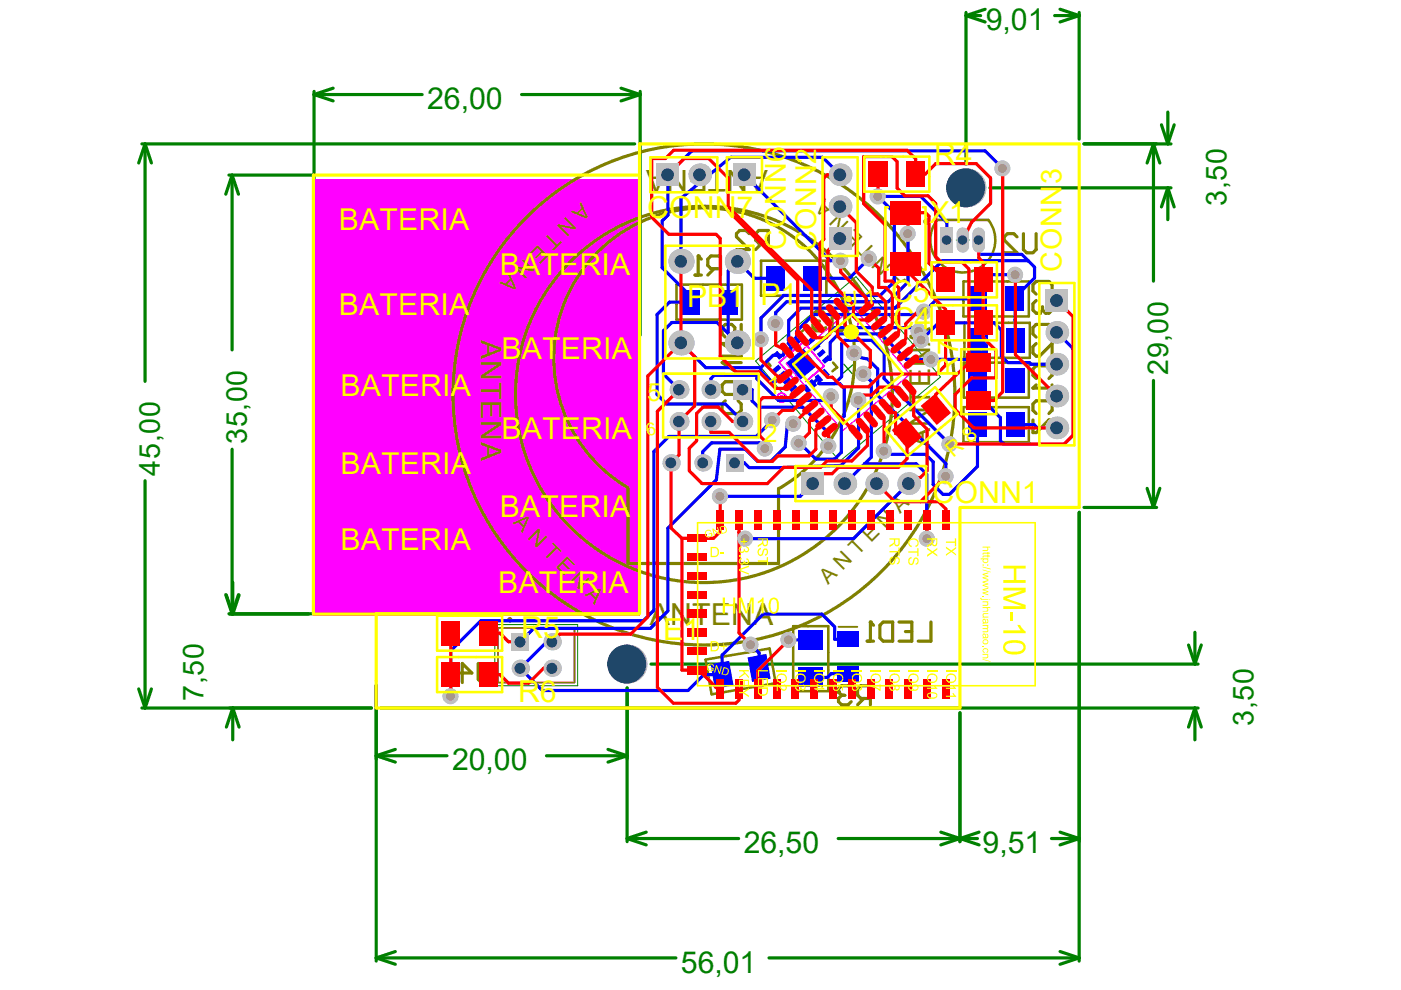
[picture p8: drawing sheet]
<svg xmlns="http://www.w3.org/2000/svg" width="297mm" height="210mm" viewBox="0 0 297 210" stroke-linecap="round" stroke-linejoin="round" font-family="sans-serif">
<defs><g id="words">
<g font-size="6.4" fill="#008000">
<text x="209" y="6.4">9,01</text>
<text x="90.6" y="23.2">26,00</text>
<text x="95.8" y="163.3">20,00</text>
<text x="157.7" y="180.9">26,50</text>
<text x="208.3" y="180.9">9,51</text>
<text x="144.4" y="206.2">56,01</text>
</g>
<g font-size="6.4" fill="#ff0">
<text x="198.1" y="35">R4</text>
<text x="137.2" y="46.2">CONN7</text>
<text x="197" y="47.2">X</text>
<text x="201.2" y="47.2">1</text>
<text x="71.9" y="48.9">BATERIA</text>
<text x="106" y="58.3">BATERIA</text>
<text x="145.7" y="65.1">PB1</text>
<text x="161.2" y="64.7">P1</text>
<text x="188.9" y="64.1">C5</text>
<text x="71.9" y="66.8">BATERIA</text>
<text x="189.3" y="69.8">C4</text>
<text x="106.3" y="76.2">BATERIA</text>
<text x="72.2" y="84">BATERIA</text>
<text x="106.3" y="93.1">BATERIA</text>
<text x="72.2" y="100.5">BATERIA</text>
<text x="197.7" y="106.6">CONN1</text>
<text x="106" y="109.6">BATERIA</text>
<text x="72.2" y="116.7">BATERIA</text>
<text x="105.7" y="125.8">BATERIA</text>
<text x="110.5" y="135.3">R5</text>
<text x="140.6" y="135.6">E1</text>
<text x="109.8" y="148.8">R6</text>
</g>
<text font-size="6.4" fill="#808000" x="137.8" y="132.6">ANTENA</text>
<text font-size="6.3" fill="#808000" x="162.8" y="36" transform="rotate(-180 162.8 36)">ANTENA</text>
<g font-size="6.1" fill="#ff0">
<text x="225.1" y="39.1" transform="rotate(-90 225.1 39.1)">3</text>
<text x="166.6" y="52.9" transform="rotate(-90 166.6 52.9)">CONN6</text>
<text x="173" y="53.3" transform="rotate(-90 173 53.3)">CONN2</text>
<text x="225.1" y="57.6" transform="rotate(-90 225.1 57.6)">CONN</text>
<text x="203.1" y="75.3" transform="rotate(-90 203.1 75.3)">7</text>
<text x="203.1" y="79.9" transform="rotate(-90 203.1 79.9)">R</text>
</g>
<g font-size="6.1" fill="#008000">
<text x="260" y="43.7" transform="rotate(-90 260 43.7)">3,50</text>
<text x="247.7" y="79.6" transform="rotate(-90 247.7 79.6)">29,00</text>
<text x="52.3" y="94.2" transform="rotate(-90 52.3 94.2)">35,00</text>
<text x="33.9" y="100.8" transform="rotate(-90 33.9 100.8)">45,00</text>
<text x="43.1" y="148.6" transform="rotate(-90 43.1 148.6)">7,50</text>
<text x="265.8" y="154" transform="rotate(-90 265.8 154)">3,50</text>
</g>
<g font-size="6.1" fill="#808000">
<text x="101.9" y="72.2" transform="rotate(90 101.9 72.2)">ANTENA</text>
<text x="197.2" y="77.9" transform="rotate(-90 197.2 77.9)">NA</text>
<text x="197.2" y="94.8" transform="rotate(-90 197.2 94.8)">ANTE</text>
</g>
<g font-size="5.3" fill="#ff0">
<text x="162.6" y="83.6">1</text>
<text x="137.2" y="85">5</text>
<text x="161.9" y="93.8">2</text>
</g>
<g font-size="4.5" fill="#808000">
<text x="123.2" y="42.8" transform="rotate(135 123.2 42.8)">A N T E N A</text>
<text x="192.2" y="59.3" transform="rotate(-135 192.2 59.3)">A N T E N A</text>
<text x="108.7" y="111" transform="rotate(45 108.7 111)">A N T E N A</text>
<text x="175.6" y="124.1" transform="rotate(-45 175.6 124.1)">A N T E N A</text>
</g>
<g font-size="4.5" fill="#ff0">
<text x="178.8" y="65.1" transform="rotate(-5 178.8 65.1)">U 1</text>
<text x="202.1" y="97.1" transform="rotate(-40 202.1 97.1)">R 8</text>
</g>
<text font-size="3.8" fill="#ff0" x="137.2" y="92.4" transform="rotate(-10 137.2 92.4)">6</text>
</g></defs>
<g fill="none" stroke="#008000" stroke-width=".67">
<path d="M66.6 19.4v51.7M70.6 18.7l-4 1.3M131.7 18.7l4 1.3M135.7 19.4v51.7M204.8 3.3l4.1 1.4M204.8 3.3h3.1M204.8 2.6v32.2M208.9 2l-4.1 1.3M223.6 3.3h5.2M224.8 2l4 1.3M228.8 2.6v26.9M228.8 3.3l-4 1.4"/>
<path d="M30.1 30.5h104.5M30.8 30.5l1.3 4.1M30.8 30.5l-1.4 4.1M30.8 30.5v50.4M48.5 37.1h17.9M49.2 37.1l1.4 4.1M49.2 37.1l-1.3 4.1M49.2 37.1v37.1M66.6 20l4 1.4M66.6 20h22.9M110.6 20h25.1M135.7 20l-4 1.4"/>
<path d="M209.9 39.8h38.4M229.8 30.5h18.5M244.6 30.5l1.3 4.1M244.6 30.5l-1.4 4.1M244.6 30.5v29.1M246.2 26.5l1.4 4M247.6 39.8l1.4 4.1M247.6 23.8v6.7M247.6 39.8v6.8M247.6 39.8l-1.4 4.1M249 26.5l-1.4 4M49.2 95.2v34.9"/>
<path d="M244.6 80.7v26.9M30.8 101.9v48.2M228.8 108.6v95.2M229.8 107.6h15.4M243.2 103.5l1.4 4.1M245.9 103.5l-1.3 4.1M47.9 126.1l1.3 4M48 126.2l1.3 4M48.5 130.1h17.9M48.7 130.2h16.7M49.3 123.5v6.7M50.6 126.1l-1.4 4"/>
<path d="M50.7 126.2l-1.4 4M252 136.8l1.3 4M253.3 134.1v6.7M254.7 136.8l-1.4 4M29.4 146.1l1.4 4M30.1 150.1h48.6M32.1 146.1l-1.3 4M49.3 150.1l1.4 4.1M49.3 150.1l-1.3 4.1M49.3 150.1v6.8M79.8 145.3v58.5M80.8 150.1h173.2"/>
<path d="M83.8 158.9l-4 1.3M128.9 158.9l4.1 1.3M133 145.9v32.6M138 140.8h116M203.5 151.1v27.4M253.3 150.1l1.4 4.1M253.3 150.1v6.8M253.3 150.1l-1.3 4.1M79.8 160.2l4 1.4M79.8 160.2h15M115.9 160.2h17.1M133 160.2l-4.1 1.4"/>
<path d="M133 177.8l4 1.3M133 177.8h23.6M137 176.4l-4 1.4M177.7 177.8h29.5M199.5 176.4l8.1 2.7M207.6 176.4l-8.1 2.7M222.9 177.8h5.9M224.8 176.4l4 1.4M228.8 177.8l-4 1.3M79.8 203.1l4 1.3M79.8 203.1h63.5M83.8 201.7l-4 1.4"/>
<path d="M163 203.1h65.8M224.8 201.7l4 1.4M228.8 203.1l-4 1.3"/>
</g>
<path d="M202.8 50.9h2.7M204.1 49.5v2.7M178.9 77.2l1.8 2M180.8 77.4l-2 1.7" fill="none" stroke="#008000" stroke-width=".27"/>
<path d="M160.2 76.5l21.3-17.8 17.9 21.2-21.4 17.9zM104.9 132.4h17.6v13h-17.6z" fill="none" stroke="#008000" stroke-width=".21"/>
<path d="M165.2 76.8l5.2-4.3 4.3 5.1-3.8 3.3M167.4 79.4l1.1 1.3" fill="none" stroke="#f0f" stroke-width=".4"/>
<g fill="none" stroke="#f0f" stroke-width=".34">
<path d="M165.2 76.8l2.2 2.6M174.7 77.6l-2.5 2.2M105.6 133.1h16.2v11.6h-16.2z"/>
<circle cx="165.7" cy="84.3" r=".34"/>
<circle cx="165.7" cy="84.3" r=".95"/>
</g>
<g fill="none" stroke="#f0f" stroke-width=".27">
<path d="M198.7 46.6h10.9M198.7 46.7a6.9 6.9 0 0 0 .8 9.3 6.9 6.9 0 0 0 9.3 0 6.9 6.9 0 0 0 .8-9.3M166.7 77.1l14.3-12 11.9 14.3-14.2 11.9z"/>
<circle cx="180.6" cy="68.5" r="1.35"/>
</g>
<circle cx="108.1" cy="131.4" r=".27" fill="none" stroke="#f0f" stroke-width=".54"/>
<path d="M66.4 38.1h69.3v92.4h-69.3z" fill-rule="evenodd" fill="#f0f"/>
<g fill="#a6968d">
<circle cx="167.2" cy="135.7" r=".95"/>
<circle cx="196.5" cy="114.2" r=".95"/>
<circle cx="152.6" cy="105.2" r=".95"/>
<circle cx="159.1" cy="136.7" r=".95"/>
<circle cx="212.5" cy="35.7" r=".95"/>
<circle cx="215.2" cy="58.3" r=".95"/>
<circle cx="184.2" cy="54.8" r=".95"/>
<circle cx="195.9" cy="66.1" r=".95"/>
<circle cx="186.1" cy="41.6" r=".95"/>
<circle cx="161.3" cy="72" r=".95"/>
<circle cx="175.6" cy="94.6" r=".95"/>
<circle cx="169.3" cy="94" r=".95"/>
<circle cx="162.2" cy="95.1" r=".95"/>
<circle cx="187.4" cy="95.6" r=".95"/>
<circle cx="200.5" cy="101" r=".95"/>
<circle cx="181.1" cy="74.9" r=".95"/>
<circle cx="201.3" cy="94.2" r=".95"/>
<circle cx="168.2" cy="89.8" r=".95"/>
<circle cx="95.5" cy="147.6" r=".95"/>
<circle cx="163.7" cy="89.1" r=".95"/>
<circle cx="158" cy="114.2" r=".95"/>
<circle cx="194.7" cy="70.3" r=".95"/>
<circle cx="195.3" cy="72.1" r=".95"/>
<circle cx="197.4" cy="76.2" r=".95"/>
<circle cx="182" cy="84.8" r=".95"/>
<circle cx="176.2" cy="84" r=".95"/>
<circle cx="192.4" cy="49.5" r=".95"/>
<circle cx="164.4" cy="68.6" r=".95"/>
<circle cx="183" cy="79.2" r=".95"/>
<circle cx="178.2" cy="55.3" r=".95"/>
</g>
<path d="M161.3 55.3h13.9v7.4h-13.9zM198.7 46.6h10.9M204.3 59.7h13.8v7.4h-13.8zM143.4 60.3h13.9v7.5h-13.9zM163.5 75.7l-1 .8 .9 1.1M169.6 70.6l1.1-.9 .8 1M176.6 76.9l.9 1-1 .8M204.3 76.9h13.8v7.4h-13.8zM204.5 68.4h13.8v7.5h-13.8zM204.3 86.3h13.8v7.5h-13.8zM149.6 139.9l13.6-2.4 1.3 7.4-13.6 2.3zM168.2 132.8h7.4v13.7h-7.4z" fill="none" stroke="#808000" stroke-width=".54"/>
<path d="M177.8 132.9h4" fill="none" stroke="#808000" stroke-width=".4"/>
<path d="M105.6 133.1h16.2v11.6h-16.2z" fill="none" stroke="#808000" stroke-width=".34"/>
<path d="M147.4 58.3h1.3M148 54.3v4M151.4 57l-1.3 1.3M152.8 57h-2.1l-.6-.7v-1.4l.6-.6h2.1v4M133.2 103.5v16h31.9v-16" fill="none" stroke="#808000" stroke-width=".67"/>
<circle cx="148" cy="54.3" r=".34" fill="#808000"/>
<path d="M148 54.3l.7 .6M175.1 66.8l-.7-.7h-1.4l-.6 .7v.6M176.4 66.1v3.4l.7 .6h1.3l.7-.6v-3.4" fill="none" stroke="#808000" stroke-width=".67"/>
<circle cx="172.4" cy="67.4" r=".34" fill="#808000"/>
<path d="M172.4 67.4l.6 .7M173 68.1h.7M173 68.1l-.6 .7v.7l.6 .6h1.4l.7-.6M219 89v2.7h.7l2.7-2.7h.7M219 82.3h4.1M219.7 87.7l-.7-.7v-1.3l.7-.7h2.7l.7 .7v1.3l-.7 .7M219.7 80.3l-.7-.7v-1.4l.7-.6h2.7l.7 .6v1.4l-.7 .7M223.1 81.6v1.4" fill="none" stroke="#808000" stroke-width=".67"/>
<circle cx="219" cy="82.3" r=".34" fill="#808000"/>
<path d="M219.7 62.4l-.7-.7v-1.4l.7-.6h2.7l.7 .6v1.4l-.7 .7M219.7 63.7l-.7 .7v1.3l.7 .7h.7M219.7 81.6l-.7 .7" fill="none" stroke="#808000" stroke-width=".67"/>
<circle cx="220.4" cy="66.4" r=".34" fill="#808000"/>
<g fill="none" stroke="#808000" stroke-width=".67">
<path d="M215.6 50.2l-.6-.7h-1.4l-.7 .7v.7l2.7 2.7h-2.7M217 49.5v3.4l.7 .7h1.3l.7-.7v-3.4M157.2 68.8v2.7h-2.1l.7-1.4v-.6l-.7-.7h-1.3l-.7 .7v1.3l.7 .7M157.2 76.9h-4.1l4.1 2.7h-4.1M157.2 72.8h-4.1l4.1 2.7h-4.1M219.7 71.5l-.7-.7v-1.3l.7-.7h2.7l.7 .7v1.3l-.7 .7M219.7 72.8l-.7 .7v1.4l.7 .6h.7l2.7-2.7v2.7M221 65.7l-.6 .7M221 65.1v.6M222.4 63.7l.7 .7v1.3l-.7 .7h-.7l-.7-.7M153.1 81.6l.7-.7h2.7l.7 .7v1.4l-.7 .6h-2.7l-.7-.6zM153.8 85l-.7 .7v1.3l.7 .7h2.7l.7-.7v-1.3l-.7-.7"/>
<path d="M97.3 142.7h2.7l-2-2v4M101.4 140.7v3.3l.7 .7h1.3l.7-.7v-3.3M180.5 146.1l-.7-.7h-1.4l-.6 .7v.6M183.2 148.1l-1.4 1.3M184.5 148.1h-2l-.7-.7v-1.3l.7-.7h2v4"/>
</g>
<circle cx="177.8" cy="146.7" r=".34" fill="#808000"/>
<path d="M158.8 49.5l-.6-.6h-1.4l-.7 .6v.7l2.7 2.7h-2.7M161.6 51.6l-1.4 1.3M162.9 51.6h-2l-.7-.7v-1.4l.7-.6h2v4M183.9 135.9h1.3M184.5 131.9v4M186.6 132.6l.6-.7h2.1v4h-2.1l-.6-.6zM190.6 131.9h2.7v4h-2.7M192 133.9h1.3M197.4 131.9v4h-2.7M177.8 146.7l.6 .7M178.4 147.4h.7M178.4 147.4l-.6 .7v.7l.6 .6h1.4l.7-.6" fill="none" stroke="#808000" stroke-width=".67"/>
<circle cx="184.5" cy="131.9" r=".34" fill="#808000"/>
<g fill="none" stroke="#808000" stroke-width=".67">
<path d="M133.1 103.4a31.9 31.9 0 0 1-8-48.1 31.9 31.9 0 0 1 48.7 .2 31.9 31.9 0 0 1-8.5 48M184.5 131.9l.7 .7"/>
<circle cx="196.4" cy="47" r=".34"/>
<circle cx="149.3" cy="83.6" r="39.9"/>
<circle cx="149.3" cy="83.6" r="53.2"/>
</g>
<g fill="none" stroke="#808000" stroke-width=".54">
<path d="M198.7 46.7a6.9 6.9 0 0 0 .8 9.3 6.9 6.9 0 0 0 9.3 0 6.9 6.9 0 0 0 .8-9.3"/>
<circle cx="108.1" cy="131.4" r=".27"/>
</g>
<path d="M154.9 33.3l-4.5 3.8M141.6 45.6l-1.2 1.2M156.3 55.4l3.6 3.6M146.4 62.8v1.3M151.4 79.6l-.7 .7M161.3 78v.6M164.5 66.3v2.3M149 98.1h.1M155.8 98.1h2l1 1.1M157.5 82.6h2v2.4M115.9 136.1h1.2" fill="none" stroke="#00f" stroke-width=".67"/>
<circle cx="167.2" cy="135.7" r=".34" fill="#00f"/>
<path d="M167.2 71.2v1v.5l.4 .4v1.1M169.8 65.3l-2.6 2.6M167 89.8h1.2M169.4 94h.2M176.2 142.8l-.8 .8h-3.5" fill="none" stroke="#00f" stroke-width=".67"/>
<circle cx="173.7" cy="81.3" r=".34" fill="#00f"/>
<path d="M192.5 59.8l-4.2 4.2M175.2 76.2h.8M179.1 72.2l-.7 .6M184 76.1l2.1 2.1M172.3 81.3h.3M173.4 80.3h.3M176.2 84l-.9 .9M178 81.3l1 1M179 88.2l-.6 .6M194.3 98.3l2.2 2.3M196.5 114.1l.1 .1" fill="none" stroke="#00f" stroke-width=".67"/>
<circle cx="197.4" cy="76.2" r=".34" fill="#00f"/>
<g fill="none" stroke="#00f" stroke-width=".67">
<path d="M148.4 37.1h2l-6 5v13.3M154.9 33.3h19.5l3.7 3.8M157.8 37.1l18.3 18.2h2.1M212.6 35.7l-3.7-3.7h-62.2l-5.1 5.1v8.5M140.4 46.8v10l6 6M156.3 55.4l-1.9 2v13.3M159.9 59h4.4M184.3 54.8l-4.2 4.2h-7.8M192.5 49.5v10.3M200.8 50.9v-3.7l-5.6-5.6h-9l3.4 3.5v14.6l-3 2.9h-20.5l-4.8 4.8v4.6M207.5 50.9v3h9.1l2.7 2.7v2.3l-4.1 4.1 .2 9.2M215.3 58.3h-5.9l-2.2 2.1v3h-8.5l-3.4 3.3h-22.9l-3.4 3.4v1.9"/>
<path d="M218 55.3h-18.2l-10.1 10h-19.9M144.4 72.7l5.3 5.3h11.6l2.6-2.7h2.2l.3-1.1h1.2M146.4 64.1h-4.5l-2.6 2.6v16.9l2 2.1h12.5l3.7 3.7M151.4 79.6h9.1v.7l4.6 4.6h10.2M154.4 70.7l-2.4-2.3h-9.6l-1.7 1.7v9.2l3.3 3.3M154.4 70.7l1.9 2M161.3 78.6l2.3 2.3h.9l1.4-1.4M167.2 67.9v3.3M178.4 72.8v7.1l-1.4 1.4M179.1 72.2h5.7l2.6 2.6v5.5l14 13.9M181.2 74.9v.6l2.8 .6M183 79.2l1.7 1.7v16l-5.6 5.6"/>
<path d="M186.1 78.2v5.6l14.5 14.5v2.7M188.3 64h-21.5l-2.3 2.3M194.8 70.3l-.8-.8h-16.9l-4.1 4.1M195.3 72.1l3.7-3.7h11.8l1.5 1.6v5.5l1.4 1.4h4.6l.3 .3h5.5M224.1 70.5l3.4 3.4v18.4l-1.9 1.9h-12.8l-.7-.7v-4.9l-4.9-4.9v-3.1l-.4-4.4h-14.6l-5.4-5.4h-9l-1.8 1.8v3.6M150.7 80.3v2.3M159.5 85l1.3 1.3h9.4l5.5 5.5v2.8M162.2 95.1l-1.2-1.2h-10.1l-1.9 1.9v2.3M163.8 89.1l-3.5 3.4h-18.5l-3.2 3.2v33.7l-2.2 2.2h-34.5l-6.3 6.4v9.6M167 89.8l-.5 5-3.1 3h-2.8l-2.6-2.6h-5.4l-.7 6.5-10.3 10.3v17.5l-3.7 3.7h-24.7l-2.9 2.9M173.4 80.3l-.8 .8v.2M173.7 80.3v1h4.3"/>
<path d="M178.4 88.8v7.1l-1.4 1.4h-4l-3.4-3.3M179 82.3v5.9M182 84.8v10.2l-3.7 3.7-13 .5h-6.5M183.3 98.3h11M207.2 90v8.9l-5.9 5.9h-1.4l-2.1-2.1v-4.8l-1.6-1.6h-8.8v-.7M215.2 90h4.1l.7 .7h4.1M172.4 102.5l-2.7 2.7h-17M192.6 102.5l-11.6 11.7h-23M196.5 100.6v13.5M159.2 136.7l1.7 1.7v3.3M167.2 135.7h4.7M179.7 135.5h-2.7v-2.6l-2.7-2.7h-12.5l-8.7 8.7v4.1h-3.9l-3.3 3.4h-30.9l-4.7-4.7 5.6-5.6"/>
<path d="M176.2 142.8h3.5"/>
</g>
<circle cx="167.2" cy="135.7" r="1.69" fill="#c0c0c0"/>
<circle cx="167.2" cy="135.7" r=".95" fill="#a6968d"/>
<circle cx="196.5" cy="114.2" r="1.69" fill="#c0c0c0"/>
<circle cx="196.5" cy="114.2" r=".95" fill="#a6968d"/>
<circle cx="152.6" cy="105.2" r="1.69" fill="#c0c0c0"/>
<circle cx="152.6" cy="105.2" r=".95" fill="#a6968d"/>
<circle cx="159.1" cy="136.7" r="1.69" fill="#c0c0c0"/>
<circle cx="159.1" cy="136.7" r=".95" fill="#a6968d"/>
<circle cx="212.5" cy="35.7" r="1.69" fill="#c0c0c0"/>
<circle cx="212.5" cy="35.7" r=".95" fill="#a6968d"/>
<circle cx="215.2" cy="58.3" r="1.69" fill="#c0c0c0"/>
<circle cx="215.2" cy="58.3" r=".95" fill="#a6968d"/>
<circle cx="184.2" cy="54.8" r="1.69" fill="#c0c0c0"/>
<circle cx="184.2" cy="54.8" r=".95" fill="#a6968d"/>
<circle cx="195.9" cy="66.1" r="1.69" fill="#c0c0c0"/>
<circle cx="195.9" cy="66.1" r=".95" fill="#a6968d"/>
<circle cx="186.1" cy="41.6" r="1.69" fill="#c0c0c0"/>
<circle cx="186.1" cy="41.6" r=".95" fill="#a6968d"/>
<circle cx="161.3" cy="72" r="1.69" fill="#c0c0c0"/>
<circle cx="161.3" cy="72" r=".95" fill="#a6968d"/>
<circle cx="175.6" cy="94.6" r="1.69" fill="#c0c0c0"/>
<circle cx="175.6" cy="94.6" r=".95" fill="#a6968d"/>
<circle cx="169.3" cy="94" r="1.69" fill="#c0c0c0"/>
<circle cx="169.3" cy="94" r=".95" fill="#a6968d"/>
<circle cx="162.2" cy="95.1" r="1.69" fill="#c0c0c0"/>
<circle cx="162.2" cy="95.1" r=".95" fill="#a6968d"/>
<circle cx="187.4" cy="95.6" r="1.69" fill="#c0c0c0"/>
<circle cx="187.4" cy="95.6" r=".95" fill="#a6968d"/>
<circle cx="200.5" cy="101" r="1.69" fill="#c0c0c0"/>
<circle cx="200.5" cy="101" r=".95" fill="#a6968d"/>
<circle cx="181.1" cy="74.9" r="1.69" fill="#c0c0c0"/>
<circle cx="181.1" cy="74.9" r=".95" fill="#a6968d"/>
<circle cx="201.3" cy="94.2" r="1.69" fill="#c0c0c0"/>
<circle cx="201.3" cy="94.2" r=".95" fill="#a6968d"/>
<circle cx="168.2" cy="89.8" r="1.69" fill="#c0c0c0"/>
<circle cx="168.2" cy="89.8" r=".95" fill="#a6968d"/>
<circle cx="95.5" cy="147.6" r="1.69" fill="#c0c0c0"/>
<circle cx="95.5" cy="147.6" r=".95" fill="#a6968d"/>
<circle cx="163.7" cy="89.1" r="1.69" fill="#c0c0c0"/>
<circle cx="163.7" cy="89.1" r=".95" fill="#a6968d"/>
<circle cx="158" cy="114.2" r="1.69" fill="#c0c0c0"/>
<circle cx="158" cy="114.2" r=".95" fill="#a6968d"/>
<circle cx="194.7" cy="70.3" r="1.69" fill="#c0c0c0"/>
<circle cx="194.7" cy="70.3" r=".95" fill="#a6968d"/>
<circle cx="195.3" cy="72.1" r="1.69" fill="#c0c0c0"/>
<circle cx="195.3" cy="72.1" r=".95" fill="#a6968d"/>
<circle cx="197.4" cy="76.2" r="1.69" fill="#c0c0c0"/>
<circle cx="197.4" cy="76.2" r=".95" fill="#a6968d"/>
<circle cx="182" cy="84.8" r="1.69" fill="#c0c0c0"/>
<circle cx="182" cy="84.8" r=".95" fill="#a6968d"/>
<circle cx="176.2" cy="84" r="1.69" fill="#c0c0c0"/>
<circle cx="176.2" cy="84" r=".95" fill="#a6968d"/>
<circle cx="192.4" cy="49.5" r="1.69" fill="#c0c0c0"/>
<circle cx="192.4" cy="49.5" r=".95" fill="#a6968d"/>
<circle cx="164.4" cy="68.6" r="1.69" fill="#c0c0c0"/>
<circle cx="164.4" cy="68.6" r=".95" fill="#a6968d"/>
<circle cx="183" cy="79.2" r="1.69" fill="#c0c0c0"/>
<circle cx="183" cy="79.2" r=".95" fill="#a6968d"/>
<circle cx="178.2" cy="55.3" r="1.69" fill="#c0c0c0"/>
<circle cx="178.2" cy="55.3" r=".95" fill="#a6968d"/>
<circle cx="142.3" cy="98.1" r="1.82" fill="#c0c0c0"/>
<circle cx="142.2" cy="98.1" r="1.15" fill="#1f4769"/>
<path d="M199.4 48.2h2.7v5.3h-2.7z" fill-rule="evenodd" fill="#c0c0c0"/>
<circle cx="200.7" cy="50.9" r="1.01" fill="#1f4769"/>
<path d="M207.5 49.5v2.7" fill="none" stroke="#c0c0c0" stroke-width="2.6"/>
<circle cx="207.4" cy="50.9" r="1.01" fill="#1f4769"/>
<circle cx="150.7" cy="89.4" r="1.99" fill="#c0c0c0"/>
<circle cx="150.7" cy="89.4" r="1.22" fill="#1f4769"/>
<circle cx="157.5" cy="89.4" r="1.99" fill="#c0c0c0"/>
<circle cx="157.4" cy="89.4" r="1.22" fill="#1f4769"/>
<circle cx="117.1" cy="141.7" r="1.82" fill="#c0c0c0"/>
<circle cx="117" cy="141.7" r="1.17" fill="#1f4769"/>
<circle cx="110.3" cy="141.7" r="1.82" fill="#c0c0c0"/>
<circle cx="110.2" cy="141.7" r="1.17" fill="#1f4769"/>
<path d="M154 96.3h3.6v3.7h-3.6z" fill-rule="evenodd" fill="#c0c0c0"/>
<circle cx="155.7" cy="98.1" r="1.15" fill="#1f4769"/>
<circle cx="149" cy="98.1" r="1.82" fill="#c0c0c0"/>
<circle cx="149" cy="98.1" r="1.15" fill="#1f4769"/>
<circle cx="150.7" cy="82.6" r="1.99" fill="#c0c0c0"/>
<circle cx="150.7" cy="82.6" r="1.22" fill="#1f4769"/>
<path d="M155.5 80.6h4v4h-4z" fill-rule="evenodd" fill="#c0c0c0"/>
<circle cx="157.4" cy="82.6" r="1.22" fill="#1f4769"/>
<circle cx="156.3" cy="55.4" r="2.67" fill="#c0c0c0"/>
<circle cx="156.3" cy="55.4" r="1.34" fill="#1f4769"/>
<path d="M155.5 34.7h4.7v4.8h-4.7z" fill-rule="evenodd" fill="#c0c0c0"/>
<circle cx="157.8" cy="37.1" r="1.35" fill="#1f4769"/>
<circle cx="148.4" cy="37.1" r="2.4" fill="#c0c0c0"/>
<circle cx="148.3" cy="37.1" r="1.35" fill="#1f4769"/>
<circle cx="179.1" cy="102.5" r="2.4" fill="#c0c0c0"/>
<circle cx="179.1" cy="102.5" r="1.35" fill="#1f4769"/>
<path d="M169.9 100.2h4.8v4.7h-4.8z" fill-rule="evenodd" fill="#c0c0c0"/>
<circle cx="172.3" cy="102.5" r="1.35" fill="#1f4769"/>
<circle cx="178.1" cy="43.8" r="2.4" fill="#c0c0c0"/>
<circle cx="178" cy="43.8" r="1.35" fill="#1f4769"/>
<circle cx="178.1" cy="37.1" r="2.4" fill="#c0c0c0"/>
<circle cx="178" cy="37.1" r="1.35" fill="#1f4769"/>
<circle cx="192.6" cy="102.5" r="2.4" fill="#c0c0c0"/>
<circle cx="192.6" cy="102.5" r="1.35" fill="#1f4769"/>
<circle cx="224.1" cy="77.2" r="2.4" fill="#c0c0c0"/>
<circle cx="224" cy="77.2" r="1.35" fill="#1f4769"/>
<circle cx="224.1" cy="84" r="2.4" fill="#c0c0c0"/>
<circle cx="224" cy="84" r="1.35" fill="#1f4769"/>
<circle cx="224.1" cy="90.7" r="2.4" fill="#c0c0c0"/>
<circle cx="224" cy="90.7" r="1.35" fill="#1f4769"/>
<path d="M221.7 61.3h4.7v4.8h-4.7z" fill-rule="evenodd" fill="#c0c0c0"/>
<circle cx="224" cy="63.7" r="1.35" fill="#1f4769"/>
<circle cx="117.1" cy="136.1" r="1.82" fill="#c0c0c0"/>
<circle cx="117" cy="136.1" r="1.17" fill="#1f4769"/>
<path d="M108.4 134.3h3.7v3.6h-3.7z" fill-rule="evenodd" fill="#c0c0c0"/>
<circle cx="110.2" cy="136.1" r="1.17" fill="#1f4769"/>
<circle cx="133" cy="140.8" r="4.1" fill="#c0c0c0"/>
<circle cx="132.9" cy="140.8" r="4.1" fill="#1f4769"/>
<circle cx="156.3" cy="72.7" r="2.67" fill="#c0c0c0"/>
<circle cx="156.3" cy="72.7" r="1.34" fill="#1f4769"/>
<path d="M175.7 48.2h4.8v4.8h-4.8z" fill-rule="evenodd" fill="#c0c0c0"/>
<circle cx="178" cy="50.6" r="1.35" fill="#1f4769"/>
<path d="M204.1 49.5v2.7" fill="none" stroke="#c0c0c0" stroke-width="2.6"/>
<circle cx="204.1" cy="50.9" r="1.01" fill="#1f4769"/>
<circle cx="224.1" cy="70.5" r="2.4" fill="#c0c0c0"/>
<circle cx="224" cy="70.5" r="1.35" fill="#1f4769"/>
<circle cx="144" cy="89.4" r="1.99" fill="#c0c0c0"/>
<circle cx="143.9" cy="89.4" r="1.22" fill="#1f4769"/>
<circle cx="185.9" cy="102.5" r="2.4" fill="#c0c0c0"/>
<circle cx="185.8" cy="102.5" r="1.35" fill="#1f4769"/>
<circle cx="144" cy="82.6" r="1.99" fill="#c0c0c0"/>
<circle cx="143.9" cy="82.6" r="1.22" fill="#1f4769"/>
<circle cx="144.4" cy="55.4" r="2.67" fill="#c0c0c0"/>
<circle cx="144.3" cy="55.4" r="1.34" fill="#1f4769"/>
<path d="M139.2 34.7h4.8v4.7h-4.8z" fill-rule="evenodd" fill="#c0c0c0"/>
<circle cx="141.5" cy="37.1" r="1.35" fill="#1f4769"/>
<circle cx="204.8" cy="39.8" r="4.1" fill="#c0c0c0"/>
<circle cx="204.7" cy="39.8" r="4.1" fill="#1f4769"/>
<circle cx="144.4" cy="72.7" r="2.67" fill="#c0c0c0"/>
<circle cx="144.3" cy="72.7" r="1.34" fill="#1f4769"/>
<g fill="#00f">
<path d="M163.7 78.4l1.4-1.1 .6 .7-1.3 1.2z" fill-rule="evenodd"/>
<path d="M166.7 72.8l.7-.6 1.2 1.2-.8 .7z" fill-rule="evenodd"/>
<path d="M168.1 71.7l.8-.6 1 1.3-.7 .6z" fill-rule="evenodd"/>
<path d="M174.1 78.8l.7-.6 1.1 1.2-.8 .7z" fill-rule="evenodd"/>
<path d="M172 73.8l1.3-1.2 .7 .8-1.4 1.1z" fill-rule="evenodd"/>
<path d="M177.4 141.2h4.6v3.3h-4.6z" fill-rule="evenodd"/>
<path d="M167.2 82.4l1.2-1.1 .7 .8-1.3 1.1z" fill-rule="evenodd"/>
<path d="M173.2 75.1l1.3-1.1 .6 .7-1.3 1.1z" fill-rule="evenodd"/>
<path d="M174.3 76.4l1.2-1.1 .7 .8-1.3 1.1z" fill-rule="evenodd"/>
<path d="M172.7 79.9l.7-.6 1.1 1.3-.7 .6z" fill-rule="evenodd"/>
<path d="M177.4 133.9h4.6v3.3h-4.6z" fill-rule="evenodd"/>
<path d="M170.1 82.1l.8-.6 1.1 1.3-.9 .6z" fill-rule="evenodd"/>
<path d="M164.9 79.6l1.3-1 .6 .7-1.3 1.1z" fill-rule="evenodd"/>
<path d="M170.9 72.4l1.3-1.1 .6 .8-1.2 1.1z" fill-rule="evenodd"/>
<path d="M150.7 140.8l3.9-.7 .9 5.2-4 .8z" fill-rule="evenodd"/>
<path d="M152.4 61.4h3.9v5.3h-3.9z" fill-rule="evenodd"/>
<path d="M144.4 61.4h4v5.3h-4z" fill-rule="evenodd"/>
<path d="M169.3 141.6h5.2v4.1h-5.2z" fill-rule="evenodd"/>
<path d="M165.9 81l1.4-1.1 .6 .8-1.3 1.1z" fill-rule="evenodd"/>
<path d="M164.1 75l.7-.6 1.1 1.3-.7 .6z" fill-rule="evenodd"/>
<path d="M165.4 73.8l.8-.6 1.1 1.3-.8 .6z" fill-rule="evenodd"/>
<path d="M171.4 81l.8-.7 1 1.4-.7 .6z" fill-rule="evenodd"/>
<path d="M166.8 76.9l3.5-3 3 3.6-3.6 3z" fill-rule="evenodd"/>
<path d="M170.3 56.4h4v5.2h-4z" fill-rule="evenodd"/>
<path d="M213.3 87.4h3.9v5.3h-3.9z" fill-rule="evenodd"/>
<path d="M213.2 78h4v5.2h-4z" fill-rule="evenodd"/>
<path d="M213.2 60.7h4v5.3h-4z" fill-rule="evenodd"/>
<path d="M169.3 133.6h5.2v4.1h-5.2z" fill-rule="evenodd"/>
<path d="M213.4 69.5h4v5.3h-4z" fill-rule="evenodd"/>
<path d="M158.5 139.4l4-.8 .9 5.3-3.9 .7z" fill-rule="evenodd"/>
<path d="M162.4 56.4h4v5.2h-4z" fill-rule="evenodd"/>
<path d="M205.3 87.4h4v5.3h-4z" fill-rule="evenodd"/>
<path d="M205.2 78h4v5.2h-4z" fill-rule="evenodd"/>
<path d="M205.2 60.7h4v5.3h-4z" fill-rule="evenodd"/>
<path d="M205.4 69.5h4v5.3h-4z" fill-rule="evenodd"/>
</g>
<g fill="none" stroke="#f00" stroke-width=".67">
<path d="M151.8 49.7l.9 .9M154.4 43.8v.9M161.3 76.3l3.5 3.5M147.7 93.5l-1.6 1.5M161.1 92.4l1.1 1.2v1.5M161.8 84.3l-.7 .7M167.6 81.4v.5M152.7 110.2v2.5M156.7 110.2v2.7M103.6 134.3h2.4M107.8 136.1h2.5M103.6 143h2.4"/>
<path d="M115.2 141.7h1.9M147.7 142.1h.5M156.7 148.4l-.7 .7"/>
</g>
<circle cx="170.5" cy="84.6" r=".34" fill="#f00"/>
<path d="M167.6 81.4h.1M167.6 81.9l-.4 .4M169.1 83l-1.3 1.3" fill="none" stroke="#f00" stroke-width=".67"/>
<circle cx="170.1" cy="71.6" r=".34" fill="#f00"/>
<path d="M169.1 70.7l1 .9M172.1 67.1l1.2 1.2v.6M173.9 66l1 1.1v.4M175.5 80h1M175.9 70.8l-.8 .8h-2.1M176.6 66.1v.1M172.8 88h.4M174.5 89.6l-1.5 1.5M175.3 97.7l-1.3 1.4M174.5 100.4h1.9" fill="none" stroke="#f00" stroke-width=".67"/>
<circle cx="174.9" cy="67.5" r=".34" fill="#f00"/>
<path d="M174.7 50.8l-.8 .8M178.1 43.8l3.5 3.4M178.2 55.3v2.4M174.9 67.5l1 1M177.6 71.3l3.6 3.6M179.2 65.7v3.3M181 67.1l.7 .7M184.5 77.8l-1.5 1.4M186.4 68.5h.3M183 90.3l.9 1M186.2 87.4v.5h.6M186.5 82.1l-1.7 1.7h-1.7" fill="none" stroke="#f00" stroke-width=".67"/>
<circle cx="185" cy="66.9" r=".34" fill="#f00"/>
<path d="M184.3 54.8l2 2M184.9 60.9v1.4h1.2M185 66.9l-.9 .9" fill="none" stroke="#f00" stroke-width=".67"/>
<circle cx="186.2" cy="41.6" r=".34" fill="#f00"/>
<path d="M189.1 33.2l1.1 1.1M190.2 39.9l1.6 1.6M192 56h.6v1.8M192 45.1h.5M192 71.9l-1.5 1.5M188.7 87.1v.4h1.2M189.7 82.1l1.5 1.4M190.2 83h1" fill="none" stroke="#f00" stroke-width=".67"/>
<circle cx="196.6" cy="114.2" r=".34" fill="#f00"/>
<g fill="none" stroke="#f00" stroke-width=".67">
<path d="M138.2 33.6v12.4M142.8 31.9l-1.7 1.7M150.3 33.6l4.1 4.1v6.1M175.3 37.1l-.6 .6v13.1M183.1 33.2v10M186.2 36.9v4.7M190.2 34.3v5.6M194.1 33.7v3.2h2.1M169.1 59.4v11.3M173.9 51.6v14.4M175.5 53.1v6.2M186.3 56.8v4.2"/>
<path d="M189.1 59.6l1.4 1.4v9.4l-1.4 1.4M192.5 45.1v4.4M196.2 45.1l.8 .7M207.5 54.7l1 .9M147.3 75.6v10.5M172.1 61.5v5.6M175.9 68.5v2.3M177.6 67.2v4.1M178.2 64.8l1 .9M181 64.7v2.4M183.7 63.2v2.1M184.5 74.3v3.5"/>
<path d="M186.9 79.3l-2.7 2.7M189.2 62.4v6.3M192 68.6v3.3M194.6 66.1h1.4M194.8 70.3v1.8h.5M197.4 76.2l-.4 .5M200.5 65.6v2.8M205.4 76.9h2.1M144 96.5l-1.7 1.6v13.9M146.1 95v4.8l2.7 2.7M149 86.3l-1.3 1.4v5.8M150.7 89.4v2.3h3.9"/>
<path d="M161.1 85v7.4M164.9 96.7l-1.1 1.1M170.5 84.6l-2.4 2.4M175.9 91.2l-.2 .3M176.2 84v2.5M189.9 87.5v4.4h2.4M192.3 97.3l-1.8 1.8M193.7 83v5.2l2.9 2.8M196.6 99.8l-1.5 1.4M202.5 83.6v3.2M212.6 83.1l-1.8 1.8M152.7 105.2v5"/>
<path d="M152.7 112.7l-1.4 1.4M156.7 112.9l1.3 1.3M174.5 100.4l-2.1 2.1M192.6 101.2v1.3M196.6 110.2v4M199 106.4l1.6 1.5v2.3M156.7 134.2l2.5 2.5M152.2 146.1h.5M156.7 146.1v2.3"/>
</g>
<circle cx="200.5" cy="59.3" r=".34" fill="#f00"/>
<g fill="none" stroke="#f00" stroke-width=".67">
<path d="M138.2 33.6h2.9M142.8 31.9h49.5l1.8 1.8M150.3 33.6h-5.2l-3.5 3.5M175.3 37.1h2.8M183.1 33.2h6M196.2 36.9l2.2-2.2h8.6l3 3v5.4l-4 4.1-1.9 3.7M212.6 35.7v47.4M138.2 46l3.6 3.7h10M144.4 55.4v17.3M152.7 50.6v24.9l3.3 3.3h4.9l3.6 3.5h2.7M154.4 43.8l17.7 17.7M154.4 44.7l14.7 14.7"/>
<path d="M175.5 59.3l5.5 5.4M178.1 50.6l-2.6 2.5M178.2 57.7l5.5 5.5M181.6 47.2v10.3l3.3 3.4M183.1 43.2l4.5 4.5v11.9h1.5M191.8 41.5h5l1.6 1.6v11.3l1.2 1.2h4.4l1.4 1.4v19.9l-7 6.7v3.2M192.5 45.1h3.7M192.6 57.8l7.9 7.8M197 45.8v10l3.5 3.5M207.5 50.9v3.8M208.5 55.6v16l2.7 2.7v5.8h-5.2l-3.5 3.5M215.3 58.3v16.9l8.8 8.8"/>
<path d="M144.4 72.7l-7 7v51.1l-3.7 3.7h-15l-1.6 1.6M144.4 72.7l2.9 2.9M161.3 72v4.3M164.5 68.6v4.6l2.3 1.2M164.8 79.8h1.6M168.4 73l7.1 7M171.3 69.8h.4M171.7 70.3l1.3 1.3M176.5 80l2 2h5.7M176.6 66.2l1 1M179.2 69l5.3 5.3M181.7 67.8h2.4"/>
<path d="M186.1 62.3l1.7 1.7v3.4l-1.1 1.1M186.3 61h1.5l1.4 1.4M189.2 68.7l-1.4 1.4M193.3 76.7h3.7M194.6 66.1l-2.6 2.5M194.8 72.1l-2.9 3M200.5 68.4v9l-1.9 1.9h-11.7M224.1 63.7l3.4 3.5v25.1l-1.9 1.9h-24.2M144 82.6l-4.6 4.6v58.5l3.4 3.4h13.2M147.3 86.1l-3.3 3.3v7.1M149 86.3h3.3l3 3.1h2.2M154.6 91.7l6.1 6.1h3.1"/>
<path d="M161.8 84.3h6M168.1 87h-2.2l-2.1 2.1M171.8 86.3l-3.6 3.5M172.8 88l-1.2 1.1v2.6l-2.2 2.3M173 91.1v4.1l-1.4 1.5h-6.7M174 99.1h-7.9l-3.4 3.4h-13.9M175.7 91.5v3.1M176.2 86.5l5.2 5.2M183.1 83.8l-1.1 1M183.9 91.3v3.1l-3.3 3.3h-5.3M186.5 82.1h3.2M186.8 87.9l.6 .6v7.1"/>
<path d="M187.8 86.2l.9 .9M190.5 99.1h-12.7l-1.4 1.3M192.3 91.9v5.4M192.8 82.1l.9 .9M196.6 91v8.8M202.5 86.8l3.9 3.9h17.7M207.5 84.9h3.3M142.3 112l2.3 2.1M144.6 114.1v28h3.1M144.6 114.1h6.7M156.7 112.9v21.3M185.9 102.5l3.8 3.9h9.3"/>
<path d="M192.6 101.2h2.5M200.6 101l-5.5 5.4M95.6 134.3v13.3M106 134.3l1.8 1.8M167.2 135.7l-6.5 6.5v3.9M115.2 141.7l-3.1 3.2h-4.3l-1.8-1.9M148.2 142.1l4 4"/>
</g>
<circle cx="167.2" cy="135.7" r="1.69" fill="#c0c0c0"/>
<circle cx="167.2" cy="135.7" r=".95" fill="#a6968d"/>
<circle cx="196.5" cy="114.2" r="1.69" fill="#c0c0c0"/>
<circle cx="196.5" cy="114.2" r=".95" fill="#a6968d"/>
<circle cx="152.6" cy="105.2" r="1.69" fill="#c0c0c0"/>
<circle cx="152.6" cy="105.2" r=".95" fill="#a6968d"/>
<circle cx="159.1" cy="136.7" r="1.69" fill="#c0c0c0"/>
<circle cx="159.1" cy="136.7" r=".95" fill="#a6968d"/>
<circle cx="212.5" cy="35.7" r="1.69" fill="#c0c0c0"/>
<circle cx="212.5" cy="35.7" r=".95" fill="#a6968d"/>
<circle cx="215.2" cy="58.3" r="1.69" fill="#c0c0c0"/>
<circle cx="215.2" cy="58.3" r=".95" fill="#a6968d"/>
<circle cx="184.2" cy="54.8" r="1.69" fill="#c0c0c0"/>
<circle cx="184.2" cy="54.8" r=".95" fill="#a6968d"/>
<circle cx="195.9" cy="66.1" r="1.69" fill="#c0c0c0"/>
<circle cx="195.9" cy="66.1" r=".95" fill="#a6968d"/>
<circle cx="186.1" cy="41.6" r="1.69" fill="#c0c0c0"/>
<circle cx="186.1" cy="41.6" r=".95" fill="#a6968d"/>
<circle cx="161.3" cy="72" r="1.69" fill="#c0c0c0"/>
<circle cx="161.3" cy="72" r=".95" fill="#a6968d"/>
<circle cx="175.6" cy="94.6" r="1.69" fill="#c0c0c0"/>
<circle cx="175.6" cy="94.6" r=".95" fill="#a6968d"/>
<circle cx="169.3" cy="94" r="1.69" fill="#c0c0c0"/>
<circle cx="169.3" cy="94" r=".95" fill="#a6968d"/>
<circle cx="162.2" cy="95.1" r="1.69" fill="#c0c0c0"/>
<circle cx="162.2" cy="95.1" r=".95" fill="#a6968d"/>
<circle cx="187.4" cy="95.6" r="1.69" fill="#c0c0c0"/>
<circle cx="187.4" cy="95.6" r=".95" fill="#a6968d"/>
<circle cx="200.5" cy="101" r="1.69" fill="#c0c0c0"/>
<circle cx="200.5" cy="101" r=".95" fill="#a6968d"/>
<circle cx="181.1" cy="74.9" r="1.69" fill="#c0c0c0"/>
<circle cx="181.1" cy="74.9" r=".95" fill="#a6968d"/>
<circle cx="201.3" cy="94.2" r="1.69" fill="#c0c0c0"/>
<circle cx="201.3" cy="94.2" r=".95" fill="#a6968d"/>
<circle cx="168.2" cy="89.8" r="1.69" fill="#c0c0c0"/>
<circle cx="168.2" cy="89.8" r=".95" fill="#a6968d"/>
<circle cx="95.5" cy="147.6" r="1.69" fill="#c0c0c0"/>
<circle cx="95.5" cy="147.6" r=".95" fill="#a6968d"/>
<circle cx="163.7" cy="89.1" r="1.69" fill="#c0c0c0"/>
<circle cx="163.7" cy="89.1" r=".95" fill="#a6968d"/>
<circle cx="158" cy="114.2" r="1.69" fill="#c0c0c0"/>
<circle cx="158" cy="114.2" r=".95" fill="#a6968d"/>
<circle cx="194.7" cy="70.3" r="1.69" fill="#c0c0c0"/>
<circle cx="194.7" cy="70.3" r=".95" fill="#a6968d"/>
<circle cx="195.3" cy="72.1" r="1.69" fill="#c0c0c0"/>
<circle cx="195.3" cy="72.1" r=".95" fill="#a6968d"/>
<circle cx="197.4" cy="76.2" r="1.69" fill="#c0c0c0"/>
<circle cx="197.4" cy="76.2" r=".95" fill="#a6968d"/>
<circle cx="182" cy="84.8" r="1.69" fill="#c0c0c0"/>
<circle cx="182" cy="84.8" r=".95" fill="#a6968d"/>
<circle cx="176.2" cy="84" r="1.69" fill="#c0c0c0"/>
<circle cx="176.2" cy="84" r=".95" fill="#a6968d"/>
<circle cx="192.4" cy="49.5" r="1.69" fill="#c0c0c0"/>
<circle cx="192.4" cy="49.5" r=".95" fill="#a6968d"/>
<circle cx="164.4" cy="68.6" r="1.69" fill="#c0c0c0"/>
<circle cx="164.4" cy="68.6" r=".95" fill="#a6968d"/>
<circle cx="183" cy="79.2" r="1.69" fill="#c0c0c0"/>
<circle cx="183" cy="79.2" r=".95" fill="#a6968d"/>
<circle cx="178.2" cy="55.3" r="1.69" fill="#c0c0c0"/>
<circle cx="178.2" cy="55.3" r=".95" fill="#a6968d"/>
<circle cx="142.3" cy="98.1" r="1.82" fill="#c0c0c0"/>
<circle cx="142.2" cy="98.1" r="1.15" fill="#1f4769"/>
<path d="M199.4 48.2h2.7v5.3h-2.7z" fill-rule="evenodd" fill="#c0c0c0"/>
<circle cx="200.7" cy="50.9" r="1.01" fill="#1f4769"/>
<path d="M207.5 49.5v2.7" fill="none" stroke="#c0c0c0" stroke-width="2.6"/>
<circle cx="207.4" cy="50.9" r="1.01" fill="#1f4769"/>
<circle cx="150.7" cy="89.4" r="1.99" fill="#c0c0c0"/>
<circle cx="150.7" cy="89.4" r="1.22" fill="#1f4769"/>
<circle cx="157.5" cy="89.4" r="1.99" fill="#c0c0c0"/>
<circle cx="157.4" cy="89.4" r="1.22" fill="#1f4769"/>
<circle cx="117.1" cy="141.7" r="1.82" fill="#c0c0c0"/>
<circle cx="117" cy="141.7" r="1.17" fill="#1f4769"/>
<circle cx="110.3" cy="141.7" r="1.82" fill="#c0c0c0"/>
<circle cx="110.2" cy="141.7" r="1.17" fill="#1f4769"/>
<path d="M154 96.3h3.6v3.7h-3.6z" fill-rule="evenodd" fill="#c0c0c0"/>
<circle cx="155.7" cy="98.1" r="1.15" fill="#1f4769"/>
<circle cx="149" cy="98.1" r="1.82" fill="#c0c0c0"/>
<circle cx="149" cy="98.1" r="1.15" fill="#1f4769"/>
<circle cx="150.7" cy="82.6" r="1.99" fill="#c0c0c0"/>
<circle cx="150.7" cy="82.6" r="1.22" fill="#1f4769"/>
<path d="M155.5 80.6h4v4h-4z" fill-rule="evenodd" fill="#c0c0c0"/>
<circle cx="157.4" cy="82.6" r="1.22" fill="#1f4769"/>
<circle cx="156.3" cy="55.4" r="2.67" fill="#c0c0c0"/>
<circle cx="156.3" cy="55.4" r="1.34" fill="#1f4769"/>
<path d="M155.5 34.7h4.7v4.8h-4.7z" fill-rule="evenodd" fill="#c0c0c0"/>
<circle cx="157.8" cy="37.1" r="1.35" fill="#1f4769"/>
<circle cx="148.4" cy="37.1" r="2.4" fill="#c0c0c0"/>
<circle cx="148.3" cy="37.1" r="1.35" fill="#1f4769"/>
<circle cx="179.1" cy="102.5" r="2.4" fill="#c0c0c0"/>
<circle cx="179.1" cy="102.5" r="1.35" fill="#1f4769"/>
<path d="M169.9 100.2h4.8v4.7h-4.8z" fill-rule="evenodd" fill="#c0c0c0"/>
<circle cx="172.3" cy="102.5" r="1.35" fill="#1f4769"/>
<circle cx="178.1" cy="43.8" r="2.4" fill="#c0c0c0"/>
<circle cx="178" cy="43.8" r="1.35" fill="#1f4769"/>
<circle cx="178.1" cy="37.1" r="2.4" fill="#c0c0c0"/>
<circle cx="178" cy="37.1" r="1.35" fill="#1f4769"/>
<circle cx="192.6" cy="102.5" r="2.4" fill="#c0c0c0"/>
<circle cx="192.6" cy="102.5" r="1.35" fill="#1f4769"/>
<circle cx="224.1" cy="77.2" r="2.4" fill="#c0c0c0"/>
<circle cx="224" cy="77.2" r="1.35" fill="#1f4769"/>
<circle cx="224.1" cy="84" r="2.4" fill="#c0c0c0"/>
<circle cx="224" cy="84" r="1.35" fill="#1f4769"/>
<circle cx="224.1" cy="90.7" r="2.4" fill="#c0c0c0"/>
<circle cx="224" cy="90.7" r="1.35" fill="#1f4769"/>
<path d="M221.7 61.3h4.7v4.8h-4.7z" fill-rule="evenodd" fill="#c0c0c0"/>
<circle cx="224" cy="63.7" r="1.35" fill="#1f4769"/>
<circle cx="117.1" cy="136.1" r="1.82" fill="#c0c0c0"/>
<circle cx="117" cy="136.1" r="1.17" fill="#1f4769"/>
<path d="M108.4 134.3h3.7v3.6h-3.7z" fill-rule="evenodd" fill="#c0c0c0"/>
<circle cx="110.2" cy="136.1" r="1.17" fill="#1f4769"/>
<circle cx="133" cy="140.8" r="4.1" fill="#c0c0c0"/>
<circle cx="132.9" cy="140.8" r="4.1" fill="#1f4769"/>
<circle cx="156.3" cy="72.7" r="2.67" fill="#c0c0c0"/>
<circle cx="156.3" cy="72.7" r="1.34" fill="#1f4769"/>
<path d="M175.7 48.2h4.8v4.8h-4.8z" fill-rule="evenodd" fill="#c0c0c0"/>
<circle cx="178" cy="50.6" r="1.35" fill="#1f4769"/>
<path d="M204.1 49.5v2.7" fill="none" stroke="#c0c0c0" stroke-width="2.6"/>
<circle cx="204.1" cy="50.9" r="1.01" fill="#1f4769"/>
<circle cx="224.1" cy="70.5" r="2.4" fill="#c0c0c0"/>
<circle cx="224" cy="70.5" r="1.35" fill="#1f4769"/>
<circle cx="144" cy="89.4" r="1.99" fill="#c0c0c0"/>
<circle cx="143.9" cy="89.4" r="1.22" fill="#1f4769"/>
<circle cx="185.9" cy="102.5" r="2.4" fill="#c0c0c0"/>
<circle cx="185.8" cy="102.5" r="1.35" fill="#1f4769"/>
<circle cx="144" cy="82.6" r="1.99" fill="#c0c0c0"/>
<circle cx="143.9" cy="82.6" r="1.22" fill="#1f4769"/>
<circle cx="144.4" cy="55.4" r="2.67" fill="#c0c0c0"/>
<circle cx="144.3" cy="55.4" r="1.34" fill="#1f4769"/>
<path d="M139.2 34.7h4.8v4.7h-4.8z" fill-rule="evenodd" fill="#c0c0c0"/>
<circle cx="141.5" cy="37.1" r="1.35" fill="#1f4769"/>
<circle cx="204.8" cy="39.8" r="4.1" fill="#c0c0c0"/>
<circle cx="204.7" cy="39.8" r="4.1" fill="#1f4769"/>
<circle cx="144.4" cy="72.7" r="2.67" fill="#c0c0c0"/>
<circle cx="144.3" cy="72.7" r="1.34" fill="#1f4769"/>
<path d="M167.6 72l1.7 2M183.8 88l1.6 1.9" fill="none" stroke="#f00" stroke-width="1.5"/>
<g fill="#f00">
<path d="M101.5 140.4h4v5.3h-4z" fill-rule="evenodd"/>
<path d="M101.5 131.6h4v5.3h-4z" fill-rule="evenodd"/>
<path d="M151.9 144h1.6v4.1h-1.6z" fill-rule="evenodd"/>
<path d="M151.9 108.1h1.7v4.1h-1.7z" fill-rule="evenodd"/>
<path d="M155.9 144h1.6v4.1h-1.6z" fill-rule="evenodd"/>
<path d="M155.9 108.1h1.7v4.1h-1.7z" fill-rule="evenodd"/>
<path d="M163.8 144h1.7v4.1h-1.7z" fill-rule="evenodd"/>
<path d="M163.8 108.1h1.7v4.1h-1.7z" fill-rule="evenodd"/>
<path d="M167.8 144h1.7v4.1h-1.7z" fill-rule="evenodd"/>
<path d="M167.8 108.1h1.7v4.1h-1.7z" fill-rule="evenodd"/>
</g>
<path d="M170.1 82.2l-2 1.6M175.5 88.8l-1.9 1.6" fill="none" stroke="#f00" stroke-width="1.5"/>
<g fill="#f00">
<path d="M179.8 144h1.6v4.1h-1.6z" fill-rule="evenodd"/>
<path d="M179.8 108.1h1.7v4.1h-1.7z" fill-rule="evenodd"/>
<path d="M183.8 144h1.6v4.1h-1.6z" fill-rule="evenodd"/>
<path d="M183.8 108.1h1.7v4.1h-1.7z" fill-rule="evenodd"/>
</g>
<path d="M186 66.1l-1.9 1.6" fill="none" stroke="#f00" stroke-width="1.5"/>
<g fill="#f00">
<path d="M195.8 144h1.6v4.1h-1.6z" fill-rule="evenodd"/>
<path d="M195.8 108.1h1.6v4.1h-1.6z" fill-rule="evenodd"/>
<path d="M199.7 144h1.7v4.1h-1.7z" fill-rule="evenodd"/>
<path d="M199.7 108.1h1.7v4.1h-1.7z" fill-rule="evenodd"/>
</g>
<path d="M191.5 72.6l-2 1.6" fill="none" stroke="#f00" stroke-width="1.5"/>
<g fill="#f00">
<path d="M145.7 141.2h4v1.8h-4z" fill-rule="evenodd"/>
<path d="M145.7 137.3h4v1.6h-4z" fill-rule="evenodd"/>
<path d="M145.7 125.2h4v1.7h-4z" fill-rule="evenodd"/>
<path d="M145.7 121.2h4v1.7h-4z" fill-rule="evenodd"/>
</g>
<path d="M174.1 66.6l1.7 1.9M190.3 82.5l1.7 1.9" fill="none" stroke="#f00" stroke-width="1.5"/>
<g fill="#f00">
<path d="M93.6 140.4h4v5.3h-4z" fill-rule="evenodd"/>
<path d="M93.6 131.6h4v5.3h-4z" fill-rule="evenodd"/>
<path d="M159.9 144h1.6v4.1h-1.6z" fill-rule="evenodd"/>
<path d="M145.7 117.2h4v1.7h-4z" fill-rule="evenodd"/>
<path d="M145.7 129.2h4v1.7h-4z" fill-rule="evenodd"/>
<path d="M145.7 133.2h4v1.8h-4z" fill-rule="evenodd"/>
<path d="M159.9 108.1h1.7v4.1h-1.7z" fill-rule="evenodd"/>
<path d="M145.7 113.3h4v1.6h-4z" fill-rule="evenodd"/>
<path d="M171.8 144h1.6v4.1h-1.6z" fill-rule="evenodd"/>
<path d="M175.8 144h1.6v4.1h-1.6z" fill-rule="evenodd"/>
<path d="M175.8 108.1h1.7v4.1h-1.7z" fill-rule="evenodd"/>
<path d="M171.8 108.1h1.7v4.1h-1.7z" fill-rule="evenodd"/>
</g>
<path d="M167.3 79l-2 1.6M170.9 69.3l1.6 1.9M172.5 67.9l1.6 2M175.8 65.2l1.6 2M177.4 63.9l1.7 1.8M168.6 80.6l-1.8 1.6M171.4 83.8l-1.9 1.7M172.8 85.5l-2 1.6M174.1 87.1l-1.9 1.7M176.9 90.4l-2 1.6M180.5 90.7l1.7 1.9" fill="none" stroke="#f00" stroke-width="1.5"/>
<g fill="#f00">
<path d="M187.8 144h1.6v4.1h-1.6z" fill-rule="evenodd"/>
<path d="M191.8 144h1.6v4.1h-1.6z" fill-rule="evenodd"/>
<path d="M191.8 108.1h1.7v4.1h-1.7z" fill-rule="evenodd"/>
<path d="M187.8 108.1h1.7v4.1h-1.7z" fill-rule="evenodd"/>
</g>
<path d="M194.2 75.9l-1.9 1.6M187 85.3l1.7 1.8M188.7 83.8l1.6 2M192 81.1l1.6 2" fill="none" stroke="#f00" stroke-width="1.5"/>
<path d="M195.2 86.1l3.1-2.6 3.3 4-3 2.6z" fill-rule="evenodd" fill="#f00"/>
<path d="M188.7 69.3l-1.9 1.6" fill="none" stroke="#f00" stroke-width="1.5"/>
<g fill="#f00">
<path d="M198.5 65.8h4v5.3h-4z" fill-rule="evenodd"/>
<path d="M188.8 53.5h6.4v5h-6.4z" fill-rule="evenodd"/>
<path d="M198.5 56.7h4v5.3h-4z" fill-rule="evenodd"/>
<path d="M192.1 34.2h4v5.4h-4z" fill-rule="evenodd"/>
<path d="M188.7 42.5h6.4v5.1h-6.4z" fill-rule="evenodd"/>
</g>
<path d="M166 73.4l1.6 1.9M169.3 70.7l1.6 1.9M190.1 70.9l-1.9 1.7M192.8 74.2l-1.9 1.7" fill="none" stroke="#f00" stroke-width="1.5"/>
<path d="M189.1 91.2l3-2.6 3.4 4.1-3.1 2.5z" fill-rule="evenodd" fill="#f00"/>
<path d="M184.6 64.5l-1.9 1.6M187.4 67.7l-2 1.6M182.2 89.3l1.6 2M185.3 86.5l1.7 1.9" fill="none" stroke="#f00" stroke-width="1.5"/>
<g fill="#f00">
<path d="M184.1 34.2h4.1v5.4h-4.1z" fill-rule="evenodd"/>
<path d="M204.9 74.9h5.3v4h-5.3z" fill-rule="evenodd"/>
<path d="M204.9 82.9h5.3v4h-5.3z" fill-rule="evenodd"/>
<path d="M206.5 65.8h4v5.3h-4z" fill-rule="evenodd"/>
<path d="M206.5 56.7h4v5.3h-4z" fill-rule="evenodd"/>
</g>
<g fill="none" stroke="#ff0" stroke-width=".54">
<path d="M137.9 33.3h14.2v7.5h-14.2zM154.1 33.3h7.5v7.5h-7.5zM174.4 33.3h7.4v21h-7.4zM183.2 33.2h13.8v7.4h-13.8zM141.1 52.1h18.6v23.9h-18.6zM188.3 43.9h-.6v13.3h.6M195.7 43.9h.5v13.3h-.5M197.5 55.6h13.9v7.4h-13.9zM140.6 79.2h20.3v13.5h-20.3zM168.2 77.2l12.6-10.6 10.6 12.6-12.6 10.6zM197.5 64.7h13.9v7.5h-13.9zM203.8 74h7.4v13.8h-7.4z"/>
<path d="M220.4 60h7.4v34.4h-7.4zM168.6 98.8h27.8v7.4h-27.8zM187.6 91l10.7-8.9 4.8 5.6-10.7 9zM92.7 139.3h13.8v7.4h-13.8zM92.7 130.5h13.8v7.5h-13.8z"/>
</g>
<path d="M135.6 37.1h-69.2v93M203.5 107.6v42.5h-123.7v-20h55.7l.1-.1v-99.5h93.2v77.1h-25.1M66.4 130.2h69.1" fill="none" stroke="#ff0" stroke-width=".67"/>
<path d="M147.9 110.8h71.6v34.6h-71.6z" fill="none" stroke="#ff0" stroke-width=".34"/>
<g fill="#ff0">
<path d="M152.8 137h.6v-.7h.2v.7h.6v.2h-.6v.6h-.2v-.6h-.6z"/>
<path d="M152.7 117.2h.8v.2h-.8z"/>
<path d="M200.6 114.8h1.8v-.7h.3v1.7h-.3v-.7h-1.8z"/>
<path d="M200.6 115.9l1.1 .8 1-.7v.3l-.8 .6 .8 .6v.3l-1-.8-1.1 .9v-.4l.9-.6-.9-.7z"/>
<path d="M156.7 142.1h2.1v.3h-1l1 1v.4l-.8-.9-1.3 .9v-.3l1.1-.8-.4-.3h-.7z"/>
<path d="M156.7 144.1h2.1v1.6h-.2v-1.3h-.7v1.2h-.3v-1.2h-.7v1.3h-.2z"/>
<path d="M156.7 146.7h.9l1.2-.8v.3l-1 .7 1 .6v.3l-1.2-.8h-.9z"/>
<path d="M150.7 135.9h.8a1.11 1.11 0 0 1 .9 .9 1.11 1.11 0 0 1-.4 1.2l-.3 .1h-1zM150.9 136.2v1.6h.5a.83 .83 0 0 0 .7-.5 .83 .83 0 0 0-.1-.9l-.3-.2z"/>
<path d="M150.7 116h.7a1.09 1.09 0 0 1 1 .8 1.09 1.09 0 0 1-.4 1.2l-1.3 .1zM150.9 116.2v1.7h.5a.79 .79 0 0 0 .8-1.1l-.5-.6z"/>
</g>
<path d="M168.6 142.2h2.2" fill="none" stroke="#ff0" stroke-width=".27"/>
<g fill="#ff0">
<path d="M168.7 145.3l.5-.2 .1 .3a.41 .41 0 0 0-.4 .5 .41 .41 0 0 0 .6 .3 .41 .41 0 0 0 .2-.6l.2 .1a.36 .36 0 0 0 .3 .4 .36 .36 0 0 0 .4-.3 .36 .36 0 0 0-.4-.4l.1-.3a.61 .61 0 0 1 .5 .8 .61 .61 0 0 1-.9 .3l-.1-.1a.65 .65 0 0 1-.9 .3 .65 .65 0 0 1-.2-1z"/>
<path d="M168.8 143.2a1.1 1.1 0 0 1 1.6-.2 1.1 1.1 0 0 1 .1 1.6 1.11 1.11 0 0 1-1.5 0 1.11 1.11 0 0 1-.2-1.4zM168.9 143.4v.1a.87 .87 0 0 0 .4 1 .87 .87 0 0 0 1-.1 .79 .79 0 0 0 .1-1 .79 .79 0 0 0-.9-.3z"/>
</g>
<path d="M172.6 142.2h2.2" fill="none" stroke="#ff0" stroke-width=".27"/>
<g fill="#ff0">
<path d="M172.8 143.2a1.1 1.1 0 0 1 1.6-.2 1.1 1.1 0 0 1 0 1.6 1.11 1.11 0 0 1-1.5 0 1.11 1.11 0 0 1-.1-1.4zM172.9 143.4v.1a.87 .87 0 0 0 .4 1 .87 .87 0 0 0 1-.1 .79 .79 0 0 0 .1-1 .79 .79 0 0 0-1-.3z"/>
<path d="M173.2 145h.2l1.4 1v.2h-1.4v.3h-.2v-.3h-.6v-.3h.6zM173.4 145.3v.6h.9z"/>
</g>
<path d="M184.6 142.2h2.2" fill="none" stroke="#ff0" stroke-width=".27"/>
<g fill="#ff0">
<path d="M184.6 145.4l.8 .1 1.1 .6v-1h.2v1.4h-.3l-.3-.4-.8-.3-.7-.1z"/>
<path d="M184.7 143.3a1.13 1.13 0 0 1 1.5-.4 1.13 1.13 0 0 1 .4 1.6l-.2 .1a1.13 1.13 0 0 1-1.4 0 1.13 1.13 0 0 1-.3-1.3zM184.9 143.4a.86 .86 0 0 0 .7 1.1 .86 .86 0 0 0 1-.8l-.1-.1a.96 .96 0 0 0-1.6-.2z"/>
</g>
<path d="M188.6 142.2h2.2" fill="none" stroke="#ff0" stroke-width=".27"/>
<g fill="#ff0">
<path d="M188.7 143.3a1.13 1.13 0 0 1 1.6-.4 1.13 1.13 0 0 1 .2 1.6l-.2 .1a1.11 1.11 0 0 1-1.3 0 1.11 1.11 0 0 1-.3-1.3zM188.9 143.4a.85 .85 0 0 0 .6 1.1 .85 .85 0 0 0 1-.8v-.1a.94 .94 0 0 0-1.6-.2z"/>
<path d="M188.7 145.3l.2-.1a.56 .56 0 0 1 .8 .3 .58 .58 0 0 1 1.1 .1 .58 .58 0 0 1-.7 .8l-.4-.3a.65 .65 0 0 1-.9 .2 .65 .65 0 0 1-.1-1zM189.8 145.8a.35 .35 0 0 0 .7 0 .35 .35 0 0 0-.7 0zM188.8 145.8a.43 .43 0 0 0 .8 0 .43 .43 0 0 0-.8 0z"/>
</g>
<path d="M200.6 142.2h2.1" fill="none" stroke="#ff0" stroke-width=".27"/>
<g fill="#ff0">
<path d="M200.6 145.8h1.6l-.3-.5h.3l.5 .8h-2.1z"/>
<path d="M200.6 147.5h1.6l-.3-.6h.3l.5 .6v.3h-2.1z"/>
<path d="M157 114.7h.6v-.6h.2v.6h.6v.2h-.6v.7h-.2v-.7h-.6z"/>
<path d="M156.8 116.1l.4-.3 .1 .3a.42 .42 0 0 0-.4 .5 .42 .42 0 0 0 .5 .3 .42 .42 0 0 0 .3-.5h.2a.36 .36 0 0 0 .3 .4 .36 .36 0 0 0 .4-.3 .36 .36 0 0 0-.4-.4v-.2a.59 .59 0 0 1 .6 .8 .59 .59 0 0 1-1 .2v-.1a.66 .66 0 0 1-.9 .3 .66 .66 0 0 1-.1-1z"/>
<path d="M156.7 117.6h.3v.3h-.3z"/>
<path d="M156.8 118.6l.4-.3 .1 .3a.42 .42 0 0 0-.4 .5 .42 .42 0 0 0 .5 .3 .42 .42 0 0 0 .3-.5h.2a.35 .35 0 0 0 .2 .4 .35 .35 0 0 0 .5-.2 .35 .35 0 0 0-.4-.4v-.3a.59 .59 0 0 1 .6 .8 .59 .59 0 0 1-1 .2v-.1a.66 .66 0 0 1-.9 .3 .66 .66 0 0 1-.1-1z"/>
<path d="M156.7 120.7l2.1-.8v.3l-1.9 .7 1.9 .7v.2l-2.1-.8z"/>
<path d="M188.6 116.8h1.9v-.7h.3v1.8h-.3v-.8h-1.9z"/>
<path d="M188.7 118.3l.6-.3v.3a.62 .62 0 0 0-.5 .5 .62 .62 0 0 0 .5 .7l.3-.6a.63 .63 0 0 1 .7-.8 .63 .63 0 0 1 .5 1l-.3 .4-.4 .2v-.3a.51 .51 0 0 0 .4-.5 .51 .51 0 0 0-.4-.5l-.2 .5a.66 .66 0 0 1-.4 .7 .66 .66 0 0 1-.8-.3l-.1-.8z"/>
<path d="M196.6 116.1l1.1 .8 1-.7v.3l-.6 .4a.17 .17 0 0 0-.1 .2 .17 .17 0 0 0 .2 .1l.5 .4v.4l-1-.8-1.1 .9v-.5l.8-.5-.8-.7z"/>
<path d="M150.1 140.9a.78 .78 0 0 1 .8-.2 .78 .78 0 0 1 .5 .6h-.2a.59 .59 0 0 0-.7-.4 .59 .59 0 0 0-.4 .7 .65 .65 0 0 0 .9 .5l.1-.3-.5-.1 .1-.2 .6 .2-.1 .6h-.1a.86 .86 0 0 1-1.1-.3 .86 .86 0 0 1 .1-1.1z"/>
<path d="M151.8 141l.2 .1 .6 1.4 .2-1.2h.2l-.4 1.6-.2-.1-.4-1.4-.4 1.2h-.2z"/>
<path d="M160.7 142.1h2.1v.3h-1.9v1h-.2z"/>
<path d="M160.7 143.8h2.1v1.5h-.2v-1.3h-.7v1.3h-.3v-1.3h-.7v1.4h-.2z"/>
<path d="M149.6 112.6a.76 .76 0 0 1 1.2 .1h-.2a.59 .59 0 0 0-.9 .2 .59 .59 0 0 0 .4 .8h.6l.1-.2-.1-.3-.4 .1v-.2l.6-.2 .1 .7a.87 .87 0 0 1-1.2 .2 .87 .87 0 0 1-.2-1.2z"/>
<path d="M151 112.1l.2-.1 1.2 1.1-.4-1.3h.2l.4 1.5-.2 .1-1.1-1 .3 1.2-.2 .1z"/>
<path d="M200.7 143.2a1.09 1.09 0 0 1 1.6-.2 1.09 1.09 0 0 1 .1 1.6l-.3 .1a1.05 1.05 0 0 1-1.3-.1 1.05 1.05 0 0 1-.1-1.4zM200.9 143.4a.85 .85 0 0 0 .6 1.1 .85 .85 0 0 0 1-.9h-.1a.99 .99 0 0 0-1.5-.2z"/>
<path d="M188.6 114.1h2.2v1a.62 .62 0 0 1-.6 .7 .62 .62 0 0 1-.7-.6l-.2 .4-.7 .4v-.4l.9-.7v-.5h-.9zM189.8 114.4v.6a.37 .37 0 0 0 .3 .6 .37 .37 0 0 0 .4-.5v-.7z"/>
<path d="M196.6 114.1h2.1v1a.59 .59 0 0 1-.5 .7 .59 .59 0 0 1-.6-.6l-1 .8v-.4l.9-.6v-.6h-.9zM197.8 114.4v.6a.39 .39 0 0 0 .3 .6 .39 .39 0 0 0 .4-.5v-.7z"/>
<path d="M153.4 141.4l.5 .1a.79 .79 0 0 1 .6 1 .79 .79 0 0 1-.9 .6l-.6-.1zM153.6 141.7l-.4 1.1 .4 .2a.64 .64 0 0 0 .6-.4 .64 .64 0 0 0-.2-.8z"/>
<path d="M160.7 145.7h2.1v1a1.01 1.01 0 0 1-1.5 .8l-.2-.1a.73 .73 0 0 1-.4-.9zM160.9 146.1v.4a.8 .8 0 0 0 .5 .7 .8 .8 0 0 0 .9-.1l.3-.4v-.6z"/>
<path d="M152.6 111.7l.5-.1a.78 .78 0 0 1 1 .5 .78 .78 0 0 1-.5 1l-.6 .2zM152.8 111.8l.4 1.2 .3-.1a.64 .64 0 0 0 .3-.7 .64 .64 0 0 0-.6-.5z"/>
</g>
<path d="M164.7 142.2h2.1" fill="none" stroke="#ff0" stroke-width=".27"/>
<g fill="#ff0">
<path d="M164.7 145.1h.3l.5 .6a.58 .58 0 0 0 .5 .4 .58 .58 0 0 0 .6-.2l-.1-.4-.4-.1 .1-.3a.69 .69 0 0 1 .5 1.1 .69 .69 0 0 1-1.2-.2l-.6-.6v1.1h-.2z"/>
<path d="M164.7 143.2h.1a1.1 1.1 0 0 1 1.6-.2 1.1 1.1 0 0 1 .1 1.6 1.13 1.13 0 0 1-1.4 0 1.13 1.13 0 0 1-.4-1.4zM164.9 143.4v.1a.87 .87 0 0 0 .4 1 .87 .87 0 0 0 1.1-.1v-.1a.85 .85 0 0 0-.1-1.1 .85 .85 0 0 0-1.2 0z"/>
</g>
<path d="M176.6 142.2h2.2" fill="none" stroke="#ff0" stroke-width=".27"/>
<g fill="#ff0">
<path d="M176.7 145.3l.5-.2v.3a.46 .46 0 0 0-.3 .7 .46 .46 0 0 0 .8 0l.1-.4-.2-.2v-.4l1.1 .2v1.1h-.2v-.9h-.6a.72 .72 0 0 1-.5 1 .72 .72 0 0 1-.8-.7z"/>
<path d="M176.8 143.2a1.1 1.1 0 0 1 1.5-.2 1.1 1.1 0 0 1 .1 1.6 1.12 1.12 0 0 1-1.2 .1 1.12 1.12 0 0 1-.6-1.1zM176.9 143.4a.89 .89 0 0 0 .3 1 .89 .89 0 0 0 1.1 0 .79 .79 0 0 0 .1-1 .79 .79 0 0 0-1-.3z"/>
</g>
<path d="M180.6 142.2h2.2" fill="none" stroke="#ff0" stroke-width=".27"/>
<g fill="#ff0">
<path d="M180.7 143.3a1.06 1.06 0 0 1 1.8-.2 1.06 1.06 0 0 1-.5 1.7l-.2 .1a1.06 1.06 0 0 1-1.1-.5 1.06 1.06 0 0 1 0-1.1zM180.9 143.4a.86 .86 0 0 0 .7 1.1 .86 .86 0 0 0 1-.8h-.1a.93 .93 0 0 0-1.6-.3z"/>
<path d="M180.7 145.4l.5-.3h.7a.7 .7 0 0 1 .9 .5 .7 .7 0 0 1-.6 .9v-.3a.43 .43 0 0 0 .3-.5 .43 .43 0 0 0-.5-.3l-.3-.1a.69 .69 0 0 1 0 1.1 .69 .69 0 0 1-1.1-.3zM180.8 145.8a.45 .45 0 0 0 .9 0 .45 .45 0 0 0-.9 0z"/>
</g>
<path d="M192.6 142.2h2.1" fill="none" stroke="#ff0" stroke-width=".27"/>
<g fill="#ff0">
<path d="M192.6 143.3a1.18 1.18 0 0 1 1.3-.5 1.18 1.18 0 0 1 .9 1 1.13 1.13 0 0 1-1.4 1 1.13 1.13 0 0 1-.8-1.5zM192.9 143.4a.85 .85 0 0 0 .7 1.1 .85 .85 0 0 0 .9-.9 1.03 1.03 0 0 0-1.6-.2z"/>
<path d="M192.6 145.3l.5-.2v.3a.43 .43 0 0 0-.3 .6 .43 .43 0 0 0 .6 .2l.2 .1a.68 .68 0 0 1 0-1 .68 .68 0 0 1 .9 0 .68 .68 0 0 1 0 1l-.3 .2h-.4a.86 .86 0 0 1-1-.2 .86 .86 0 0 1-.2-1zM193.6 145.8a.45 .45 0 0 0 .9 0 .45 .45 0 0 0-.9 0z"/>
</g>
<path d="M196.6 142.2h2.1" fill="none" stroke="#ff0" stroke-width=".27"/>
<g fill="#ff0">
<path d="M196.6 145.8h1.7l-.4-.5h.4l.4 .8h-2.1z"/>
<path d="M160.7 116.5l.6-.3v.2a.64 .64 0 0 0-.4 .6 .64 .64 0 0 0 .4 .6l.3-.4a.66 .66 0 0 1 .3-.8 .66 .66 0 0 1 .8 .1 .84 .84 0 0 1-.5 1.4v-.3a.53 .53 0 0 0 .4-.5 .53 .53 0 0 0-.4-.5h-.2l-.1 .5a.67 .67 0 0 1-.7 .8 .67 .67 0 0 1-.6-.9z"/>
<path d="M160.7 118.8h1.9v-.7h.2v1.7h-.2v-.7h-1.9z"/>
<path d="M192.6 114.6l.1-.1a1.11 1.11 0 0 1 1.5-.3 1.11 1.11 0 0 1 .4 1.5l-.3 .3h-.2v-.3a.66 .66 0 0 0 .4-.8 .66 .66 0 0 0-.7-.5 .75 .75 0 0 0-.8 .2 .75 .75 0 0 0-.1 .9l.4 .2v.3a1.03 1.03 0 0 1-.7-1.4z"/>
<path d="M192.6 116.9h1.9v-.7h.2v1.7h-.2v-.7h-1.9z"/>
<path d="M192.6 118.5l.5-.4h.2v.3a.57 .57 0 0 0-.5 .6 .57 .57 0 0 0 .5 .5l.2-.4a.67 .67 0 0 1 .4-.8 .67 .67 0 0 1 .8 .2v.5a.6 .6 0 0 1-.6 .7v-.2a.48 .48 0 0 0 .5-.6 .48 .48 0 0 0-.6-.4l-.2 .6a.65 .65 0 0 1-.8 .7 .65 .65 0 0 1-.4-.9z"/>
<path d="M208.3 115.9h1.6v.2h-.5a.43 .43 0 0 1 .1 .5 .43 .43 0 0 1-.4 .2h-.8v-.2h.8a.27 .27 0 0 0 .2-.3 .27 .27 0 0 0-.3-.2h-.7z"/>
<path d="M208.3 117.3l1.2-.3 .4 .4h-.4v.2h-.2v-.2h-.8v.2h-.2z"/>
<path d="M208.3 117.9l1.2-.3 .4 .4h-.4v.2h-.2v-.2h-.8v.2l-.2 .1z"/>
<path d="M208.3 120.1l1.7 .5v.2l-1.7-.5z"/>
<path d="M208.3 120.8l1.7 .4v.2l-1.7-.5z"/>
<path d="M208.3 121.7l1.2-.3v.2l-.9 .2 .9 .3v.2l-.9 .2 .9 .3v.2l-1.2-.4v-.2l1-.2-1-.3z"/>
<path d="M208.3 123.3l1.2-.3v.2l-.9 .3 .9 .2v.2l-.9 .2 .9 .3v.2l-1.2-.4v-.2l1-.2-1-.3z"/>
<path d="M208.3 124.9l1.2-.3v.2l-.9 .3 .9 .2v.2l-.9 .2 .9 .3v.2l-1.2-.4v-.2l1-.2-1-.3z"/>
<path d="M208.3 126.4h.3v.2h-.3z"/>
<path d="M208.3 127.5h1.2v.2h-.2a.4 .4 0 0 1 .2 .5 .4 .4 0 0 1-.4 .2h-.8v-.2h.8a.27 .27 0 0 0 .2-.3 .27 .27 0 0 0-.3-.2h-.7z"/>
<path d="M208.3 128.7h1.6v.2h-.5a.41 .41 0 0 1 .2 .5 .41 .41 0 0 1-.5 .3h-.8v-.2h.8a.31 .31 0 0 0 .2-.3 .31 .31 0 0 0-.3-.3h-.7z"/>
<path d="M208.3 130.2l.2-.2h1v.2h-.6a.29 .29 0 0 0-.4 .3 .29 .29 0 0 0 .4 .2h.6v.2h-1.2v-.2h.2l-.2-.2z"/>
<path d="M208.3 132.5h1.2v.2h-.2l.2 .2v.3l-.2 .1a.39 .39 0 0 1 .2 .5 .39 .39 0 0 1-.4 .3h-.8v-.3h.8a.25 .25 0 0 0 .2-.2 .25 .25 0 0 0-.3-.2h-.7v-.2h1v-.4l-.1-.1h-.9z"/>
<path d="M208.3 137h.3v.2h-.3z"/>
<path d="M208.5 137.6a.58 .58 0 0 1 .9 0 .58 .58 0 0 1-.2 .8l-.1-.2a.35 .35 0 0 0 .2-.5 .35 .35 0 0 0-.5-.1 .31 .31 0 0 0-.3 .3 .31 .31 0 0 0 .3 .3l-.1 .2a.51 .51 0 0 1-.4-.3 .51 .51 0 0 1 .2-.5z"/>
<path d="M208.3 138.6h1.2v.2h-.2a.43 .43 0 0 1 .3 .5 .43 .43 0 0 1-.5 .3h-.8v-.2h.8a.27 .27 0 0 0 .2-.3 .27 .27 0 0 0-.3-.3h-.7z"/>
<path d="M208.3 139.7l1.7 .5v.1l-1.7-.4z"/>
<path d="M212.7 119.9h4.8v.7h-2v2.4h2v.6h-4.8v-.6h2.3v-2.4h-2.3z"/>
<path d="M212.7 124.6h4.8v.9l-4.1 1.4 4.1 1.3v.9h-4.8v-.6h3.9l-3.9-1.3v-.6l4-1.4h-4z"/>
<path d="M214.1 129.8h.6v1.8h-.6z"/>
<path d="M212.7 133.6h3.7l-.7-1.1h.6l.5 .9 .7 .4v.5h-4.8z"/>
<path d="M153.2 126.7h.5v1.4h1.8v-1.4h.4v3.4h-.4v-1.6h-1.8v1.6h-.5z"/>
<path d="M156.6 126.7h.7l.9 2.9 1-2.9h.6v3.4h-.4v-2.9l-1 2.9h-.4l-1-2.9v2.9h-.4z"/>
<path d="M160.7 127.6l.6-.4 .3-.5h.3v3.4h-.4v-2.7l-.8 .6z"/>
<path d="M196.7 143.2a1.09 1.09 0 0 1 1.6-.3 1.09 1.09 0 0 1 .2 1.6l-.4 .2a1.05 1.05 0 0 1-1.3-.1 1.05 1.05 0 0 1-.1-1.4zM196.9 143.4a.83 .83 0 0 0 .7 1.1 .83 .83 0 0 0 .9-1.1 1.15 1.15 0 0 0-1.6 0z"/>
<path d="M196.6 147.1l.5-.3 .7-.1a.74 .74 0 0 1 .8 .4 .74 .74 0 0 1-.1 .9l-.9 .2a.79 .79 0 0 1-.8-.2 .79 .79 0 0 1-.2-.9zM196.8 147.2a.61 .61 0 0 0 .3 .6 .61 .61 0 0 0 .6 .1 .56 .56 0 0 0 .6-.1 .56 .56 0 0 0 .2-.6l-.6-.2z"/>
<path d="M160.7 114.1h2.1v1a.69 .69 0 0 1-.6 .7h-.3l-.3-.6v.2l-.9 .6v-.4l.8-.4 .1-.3v-.5h-.9zM161.8 114.4v.6a.39 .39 0 0 0 .3 .5 .39 .39 0 0 0 .5-.3v-.8z"/>
<path d="M207.9 118.4h1.6v.2h-.2a.49 .49 0 0 1 .1 .6 .49 .49 0 0 1-.6 .2 .47 .47 0 0 1-.5-.3 .47 .47 0 0 1 .2-.5h-.6zM208.5 118.7a.41 .41 0 0 0 .4 .5 .41 .41 0 0 0 .4-.5l-.1-.1z"/>
<path d="M209.3 119.7h.2v.2h-.2zM208.3 119.7h.3v.2h-.3z"/>
<path d="M209.7 127h.2v.2h-.2zM207.9 126.8h.2l.1 .2h1.3v.2h-1.5z"/>
<path d="M208.4 131.3a.38 .38 0 0 1 .5-.1 .38 .38 0 0 1 .1 .5l.1 .3a.27 .27 0 0 0 .3-.3 .27 .27 0 0 0-.3-.3l.1-.2a.48 .48 0 0 1 .4 .5 .48 .48 0 0 1-.5 .5h-.8v-.2h.2l-.2-.2zM208.5 131.4v.5l.4 .1-.1-.6z"/>
<path d="M208.4 134.4a.4 .4 0 0 1 .5 0 .4 .4 0 0 1 .1 .5l.1 .2a.27 .27 0 0 0 .3-.3 .27 .27 0 0 0-.3-.3l.1-.2a.52 .52 0 0 1 .4 .6 .52 .52 0 0 1-.5 .4l-.8 .1 .2-.3-.2-.2zM208.5 134.5a.34 .34 0 0 0 0 .5 .34 .34 0 0 0 .4 .1v-.4z"/>
<path d="M208.3 136.1a.6 .6 0 0 1 1.2 0 .6 .6 0 0 1-1.2 0zM208.5 135.9a.45 .45 0 0 0 .4 .6 .45 .45 0 0 0 .5-.4 .53 .53 0 0 0-.9-.2z"/>
<path d="M213.1 136.2a4.4 4.4 0 0 1 3.8-.1 1.46 1.46 0 0 1 .4 1.8 1.46 1.46 0 0 1-1.6 .8l-.7 .1a1.99 1.99 0 0 1-2.3-1.4v-.6zM213.3 136.8a.88 .88 0 0 0 0 1 .88 .88 0 0 0 .9 .3l1.2 .1a1.39 1.39 0 0 0 1.6-.8 .97 .97 0 0 0-1.2-1.1h-.2a3.3 3.3 0 0 0-2.3 .5z"/>
<path d="M163.4 127a1.13 1.13 0 0 1 1.3-.1 1.13 1.13 0 0 1 .4 1.3v.3a1.26 1.26 0 0 1-1.5 1.6 2.28 2.28 0 0 1-.3-3zM163.6 127.3l-.2 1.1a1.17 1.17 0 0 0 .7 1.4 1.13 1.13 0 0 0 .6-1.5 .95 .95 0 0 0-.5-1.2l-.2-.1z"/>
</g>
<circle cx="179.9" cy="63.4" r=".34" fill="none" stroke="#ff0" stroke-width=".67"/>
<circle cx="180.5" cy="70.4" r=".81" fill="none" stroke="#ff0" stroke-width="1.6"/>
<use href="#words"/>
</svg>
